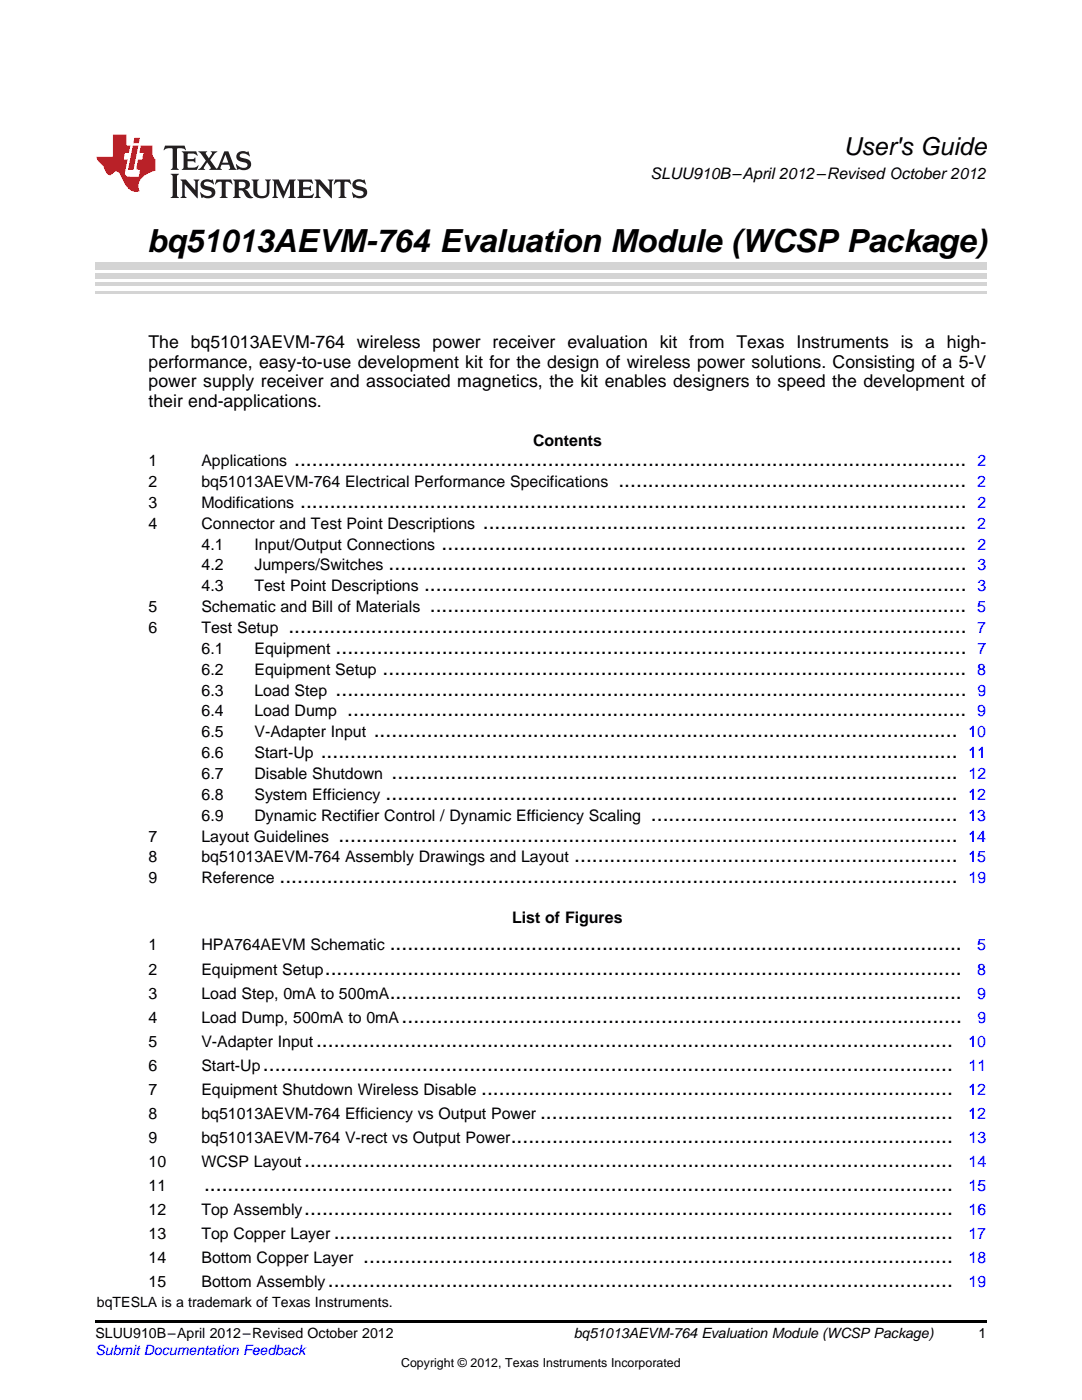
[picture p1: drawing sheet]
<svg xmlns="http://www.w3.org/2000/svg" width="216mm" height="279mm" viewBox="0 0 216 279" stroke-linecap="round" stroke-linejoin="round" font-family="sans-serif">
<defs><g id="words">
<text font-size="6.3" x="29.4" y="50.2">bq51013AEVM-764 Evaluation Module (WCSP Package)</text>
<text font-size="4.9" x="168.3" y="30.9">User's Guide</text>
<g font-size="4.2">
<text x="58.7" y="93">..................................................................................................................</text>
<text x="59.9" y="101.4">.................................................................................................................</text>
<text x="123.4" y="97.2">...........................................................</text>
<text x="96.3" y="105.5">..................................................................................</text>
<text x="77.6" y="113.8">..................................................................................................</text>
<text x="88.1" y="109.7">.........................................................................................</text>
<text x="84.6" y="118">............................................................................................</text>
<text x="85.8" y="122.2">...........................................................................................</text>
<text x="57.5" y="126.3">...................................................................................................................</text>
<text x="67" y="130.5">...........................................................................................................</text>
<text x="76.3" y="134.7">...................................................................................................</text>
<text x="67" y="138.8">...........................................................................................................</text>
<text x="69.3" y="143">.........................................................................................................</text>
<text x="74.6" y="147.1">...................................................................................................</text>
<text x="64" y="151.3">............................................................................................................</text>
<text x="78.1" y="155.5">................................................................................................</text>
<text x="76.9" y="159.6">.................................................................................................</text>
<text x="67.5" y="168">.........................................................................................................</text>
<text x="129.9" y="163.8">....................................................</text>
<text x="114.6" y="172.1">.................................................................</text>
<text x="55.8" y="176.3">...................................................................................................................</text>
<text x="77.8" y="189.7">.................................................................................................</text>
<text x="64.8" y="194.5">............................................................................................................</text>
<text x="77.8" y="199.3">.................................................................................................</text>
<text x="63.1" y="208.9">............................................................................................................</text>
<text x="80.1" y="204.1">...............................................................................................</text>
<text x="52.5" y="213.7">.....................................................................................................................</text>
<text x="96" y="218.5">................................................................................</text>
<text x="107.8" y="223.3">......................................................................</text>
<text x="60.7" y="232.9">..............................................................................................................</text>
<text x="101.9" y="228.1">...........................................................................</text>
<text x="40.7" y="237.7">...............................................................................................................................</text>
<text x="60.7" y="242.5">..............................................................................................................</text>
<text x="66.6" y="247.3">.........................................................................................................</text>
<text x="65.4" y="256.9">..........................................................................................................</text>
<text x="72.5" y="252.1">....................................................................................................</text>
</g>
<g font-size="3.5">
<text x="29.6" y="69.5">The bq51013AEVM-764 wireless power receiver evaluation kit from Texas Instruments is a high-</text>
<text x="29.6" y="73.4">performance, easy-to-use development kit for the design of wireless power solutions. Consisting of a 5-V</text>
<text x="29.6" y="77.3">power supply receiver and associated magnetics, the kit enables designers to speed the development of</text>
<text x="29.6" y="81.2">their end-applications.</text>
</g>
<g font-size="3.2">
<text x="129.8" y="35.7">SLUU910B–April 2012–Revised October 2012</text>
<text x="106.4" y="89">Contents</text>
<text x="29.6" y="93">1</text>
<text x="40.2" y="93">Applications</text>
<text x="29.6" y="97.2">2</text>
<text x="29.6" y="101.4">3</text>
<text x="40.2" y="97.2">bq51013AEVM-764 Electrical Performance Specifications</text>
<text x="40.2" y="101.4">Modifications</text>
<text x="29.6" y="105.5">4</text>
<text x="40.2" y="105.5">Connector and Test Point Descriptions</text>
<text x="40.2" y="109.7">4.1</text>
<text x="40.2" y="113.8">4.2</text>
<text x="50.8" y="109.7">Input/Output Connections</text>
<text x="50.8" y="113.8">Jumpers/Switches</text>
<text x="40.2" y="118">4.3</text>
<text x="50.8" y="118">Test Point Descriptions</text>
<text x="29.6" y="122.2">5</text>
<text x="40.2" y="122.2">Schematic and Bill of Materials</text>
<text x="29.6" y="126.3">6</text>
<text x="40.2" y="126.3">Test Setup</text>
<text x="40.2" y="130.5">6.1</text>
<text x="50.8" y="130.5">Equipment</text>
<text x="40.2" y="134.7">6.2</text>
<text x="50.8" y="134.7">Equipment Setup</text>
<text x="40.2" y="138.8">6.3</text>
<text x="40.2" y="143">6.4</text>
<text x="50.8" y="138.8">Load Step</text>
<text x="50.8" y="143">Load Dump</text>
<text x="40.2" y="147.1">6.5</text>
<text x="50.8" y="147.1">V-Adapter Input</text>
<text x="40.2" y="151.3">6.6</text>
<text x="40.2" y="155.5">6.7</text>
<text x="50.8" y="151.3">Start-Up</text>
<text x="50.8" y="155.5">Disable Shutdown</text>
<text x="40.2" y="159.6">6.8</text>
<text x="50.8" y="159.6">System Efficiency</text>
<text x="29.6" y="168">7</text>
<text x="40.2" y="168">Layout Guidelines</text>
<text x="40.2" y="163.8">6.9</text>
<text x="50.8" y="163.8">Dynamic Rectifier Control / Dynamic Efficiency Scaling</text>
<text x="29.6" y="172.1">8</text>
<text x="40.2" y="172.1">bq51013AEVM-764 Assembly Drawings and Layout</text>
<text x="29.6" y="176.3">9</text>
<text x="40.2" y="176.3">Reference</text>
<text x="102.2" y="184.1">List of Figures</text>
<text x="29.6" y="189.7">1</text>
<text x="40.2" y="189.7">HPA764AEVM Schematic</text>
<text x="29.6" y="194.5">2</text>
<text x="40.2" y="194.5">Equipment Setup</text>
<text x="29.6" y="199.3">3</text>
<text x="40.2" y="199.3">Load Step, 0mA to 500mA</text>
<text x="29.6" y="204.1">4</text>
<text x="29.6" y="208.9">5</text>
<text x="40.2" y="204.1">Load Dump, 500mA to 0mA</text>
<text x="40.2" y="208.9">V-Adapter Input</text>
<text x="29.6" y="213.7">6</text>
<text x="40.2" y="213.7">Start-Up</text>
<text x="29.6" y="218.5">7</text>
<text x="40.2" y="218.5">Equipment Shutdown Wireless Disable</text>
<text x="29.6" y="223.3">8</text>
<text x="40.2" y="223.3">bq51013AEVM-764 Efficiency vs Output Power</text>
<text x="29.6" y="228.1">9</text>
<text x="29.6" y="232.9">10</text>
<text x="40.2" y="228.1">bq51013AEVM-764 V-rect vs Output Power</text>
<text x="40.2" y="232.9">WCSP Layout</text>
<text x="29.6" y="237.7">11</text>
<text x="29.6" y="242.5">12</text>
<text x="40.2" y="242.5">Top Assembly</text>
<text x="29.6" y="247.3">13</text>
<text x="40.2" y="247.3">Top Copper Layer</text>
<text x="29.6" y="252.1">14</text>
<text x="29.6" y="256.9">15</text>
<text x="40.2" y="252.1">Bottom Copper Layer</text>
<text x="40.2" y="256.9">Bottom Assembly</text>
</g>
<g font-size="3.2" fill="#00f">
<text x="195" y="93">2</text>
<text x="195" y="97.2">2</text>
<text x="195" y="101.4">2</text>
<text x="195" y="105.5">2</text>
<text x="195" y="113.8">3</text>
<text x="195" y="109.7">2</text>
<text x="195" y="118">3</text>
<text x="195" y="122.2">5</text>
<text x="195" y="126.3">7</text>
<text x="195" y="130.5">7</text>
<text x="195" y="134.7">8</text>
<text x="195" y="143">9</text>
<text x="195" y="138.8">9</text>
<text x="193.2" y="147.1">10</text>
<text x="193.2" y="151.3">11</text>
<text x="193.3" y="155.5">12</text>
<text x="193.2" y="159.6">12</text>
<text x="193.2" y="163.8">13</text>
<text x="193.2" y="168">14</text>
<text x="193.2" y="172.1">15</text>
<text x="193.3" y="176.3">19</text>
<text x="195" y="189.7">5</text>
<text x="195" y="194.5">8</text>
<text x="195" y="199.3">9</text>
<text x="193.2" y="208.9">10</text>
<text x="195" y="204.1">9</text>
<text x="193.3" y="213.7">11</text>
<text x="193.2" y="218.5">12</text>
<text x="193.2" y="223.3">12</text>
<text x="193.3" y="228.1">13</text>
<text x="193.3" y="232.9">14</text>
<text x="193.3" y="237.7">15</text>
<text x="193.3" y="242.5">16</text>
<text x="193.2" y="247.3">17</text>
<text x="193.3" y="252.1">18</text>
<text x="193.3" y="256.9">19</text>
</g>
<g font-size="2.8">
<text x="19.3" y="260.9">bqTESLA is a trademark of Texas Instruments.</text>
<text x="19" y="267.1">SLUU910B–April 2012–Revised October 2012</text>
<text x="114.5" y="267.1">bq51013AEVM-764 Evaluation Module (WCSP Package)</text>
<text x="195.3" y="267">1</text>
</g>
<text font-size="2.8" fill="#00f" x="19" y="270.4">Submit Documentation Feedback</text>
<text font-size="2.5" x="80" y="272.7">Copyright © 2012, Texas Instruments Incorporated</text>
</g></defs>
<path d="M32.9 29.1l-.3 .9h.1a1.64 1.64 0 0 1 1.7-.3l.1 3.6-.4 .6h1.6l-.4-.6v-3.5v-.1l.4-.1a1.36 1.36 0 0 1 1.3 .4h.1l-.3-.9zM36.3 30.2l.3 .3v.3v2.5v.3l-.3 .3h3l.3-.9h-.1a1.87 1.87 0 0 1-2 .4l-.1-1.2h1.2l.4 .3v-1.1l-.4 .3-1.2 .1 .1-1.1 .2-.1a1.66 1.66 0 0 1 1.7 .5l.1-.1-.3-.8zM39.6 30.2l1.5 1.9-.9 1.2-.7 .6h1.4l-.3-.3 .7-1.2 .8 1.2-.3 .3h2.5l-.3-.3 .2-.7h1.5l.2 .6-.3 .4h1.6l-.4-.5-1.2-3.2h-.8l-1.2 2.9-.4 .6-1.3-1.8 .9-1.1 .6-.6h-1.4l.3 .3-.6 1.1-.6-1 .2-.4zM45 30.8l.6 1.7h-1.2zM47.4 30.6a1.04 1.04 0 0 0-.2 1.1 1.04 1.04 0 0 0 1 .6l1 .2a.5 .5 0 0 1 .2 .6 .5 .5 0 0 1-.5 .4 1.76 1.76 0 0 1-1.7-.8l-.1 .1 .3 1.1 .2-.1a2.54 2.54 0 0 0 2.2-.3 1.12 1.12 0 0 0 .2-1.2 1.12 1.12 0 0 0-1-.6l-1-.3a.4 .4 0 0 1-.2-.4 .4 .4 0 0 1 .4-.3 1.6 1.6 0 0 1 1.6 .5h.1l-.3-1-.3 .2-.2-.1a1.62 1.62 0 0 0-1.7 .3zM34.1 34.7l.3 .3 .1 .3v3.6l-.1 .3-.3 .3h1.6l-.3-.3-.1-.3v-3.6l.1-.3 .3-.3zM36 35.8l.4 .6v2.5l-.1 .3-.3 .3h1.2l-.3-.6v-2.1l2.6 2.8v-3.2l.3-.6h-1.2l.3 .4 .1 1.7-1.9-2.1zM40.3 36.2a1.04 1.04 0 0 0-.2 1.1 1.04 1.04 0 0 0 .9 .6l1 .3a.5 .5 0 0 1 .2 .5 .5 .5 0 0 1-.4 .4 1.76 1.76 0 0 1-1.8-.7h-.1l.3 1.1 .2-.1a2.55 2.55 0 0 0 2.3-.3 1.12 1.12 0 0 0 .2-1.2 1.12 1.12 0 0 0-1-.6l-1-.3a.41 .41 0 0 1-.2-.4 .41 .41 0 0 1 .4-.3 1.6 1.6 0 0 1 1.5 .5h.1l-.3-1-.2 .2-.2-.1a1.64 1.64 0 0 0-1.7 .3zM43.2 35.8l-.3 1h.1a.95 .95 0 0 1 1.2-.5v2.6v.3l-.4 .3h1.6l-.3-.3-.1-.3v-2.4l.3-.2a1.02 1.02 0 0 1 1 .5h.1l-.3-1zM46.5 35.8l.3 .4v.2v2.5v.3l-.3 .3h1.5l-.3-.3-.1-1.2a.9 .9 0 0 1 1.2 .8 1.07 1.07 0 0 0 1.7 .6 1.97 1.97 0 0 1-1.1-1.3l-.5-.3a.98 .98 0 0 0 1-1 .98 .98 0 0 0-1-.9zM47.7 36.3h.2a.81 .81 0 0 1 1.1 .6 .64 .64 0 0 1-.7 .7h-.7zM50.2 35.8l.3 .4 .1 .2v1.9a1.59 1.59 0 0 0 2.1 1.2 1.15 1.15 0 0 0 1.1-1.2v-2.1l.3-.4h-1.2l.3 .6v1.9a.97 .97 0 0 1-.7 .9 .97 .97 0 0 1-1.1-.6l-.1-2.2 .1-.2 .3-.4zM54.3 35.8l.3 .4 .1 .2v2.5l-.4 .6h1.2l-.4-.6v-2.3l1.4 3 1.4-3v2.3l-.4 .6h1.5l-.3-.3v-.3v-2.5v-.2l.3-.4h-1.3l-1 2.4-1.1-2.4zM59.3 35.8l.3 .4 .1 .2v2.5l-.1 .3-.3 .3h3l.4-.8-.1-.1a1.88 1.88 0 0 1-2.1 .4v-1.2h1.2l.3 .3v-1l-.3 .2-1.2 .1v-1l.3-.1a1.66 1.66 0 0 1 1.6 .4h.1l-.3-.9zM62.8 35.8l.3 .6v2.5v.3l-.3 .3h1.2l-.4-.6v-2.1l2.6 2.8v-3.2l.3-.6h-1.1l.3 .4v1.7l-1.8-2.1zM66.9 35.8l-.3 1h.1a.95 .95 0 0 1 1.2-.5v2.6v.3l-.4 .3h1.6l-.3-.3-.1-.3v-2.4l.3-.2a1.02 1.02 0 0 1 1 .5h.1l-.3-1zM70.6 36.2a1.04 1.04 0 0 0-.2 1.1 1.04 1.04 0 0 0 .9 .6l1 .3a.5 .5 0 0 1 .2 .5 .5 .5 0 0 1-.4 .4 1.75 1.75 0 0 1-1.8-.7h-.1l.3 1.1 .2-.1a2.56 2.56 0 0 0 2.3-.3 1.12 1.12 0 0 0 .2-1.2 1.12 1.12 0 0 0-1-.6l-1-.3a.4 .4 0 0 1-.2-.4 .4 .4 0 0 1 .4-.3 1.6 1.6 0 0 1 1.5 .5h.1l-.3-1-.2 .2-.2-.1a1.64 1.64 0 0 0-1.7 .3z" fill="#231f20"/>
<path d="M22.5 26.9v4.4h-3.2a2.57 2.57 0 0 0 1.2 1.7l.4 .8a1.22 1.22 0 0 0 1.3 1.1l.2-.2a.9 .9 0 0 1 1-.5 .9 .9 0 0 1 .7 .9l.5 1.1a2.58 2.58 0 0 0 3.3 1.9 2.35 2.35 0 0 1 .9-3.1l1.1-.6 1.1-.3v-2.3a1.45 1.45 0 0 1-.6-1.3v-1.5h-2.3l-.3 1.5h.8l-.2 1.3h-.9l-.3 1.6 .1 .4 .7 .1-.3 1.4h-1.1a1.52 1.52 0 0 1-1.7-.6l.6-2.9h-.8l.2-1.3h.8l.3-1.5h-.7v-2.1zM26.5 29l-1 4.9h1.2l.9-4.9zM26.8 27.5l-.2 1.1h1.1l.2-1.1z" fill="#ee1d23"/>
<path d="M19 263.5h177.8v.6h-177.8z" fill="#000"/>
<path d="M19 58.3h177.8" fill="none" stroke="#d4d4d4" stroke-width=".42"/>
<g fill="#d4d4d4">
<path d="M19 56.3h177.8v.7h-177.8z"/>
<path d="M19 54.5h177.8v1.1h-177.8z"/>
<path d="M19 52.4h177.8v1.4h-177.8z"/>
</g>
<use href="#words"/>
</svg>
